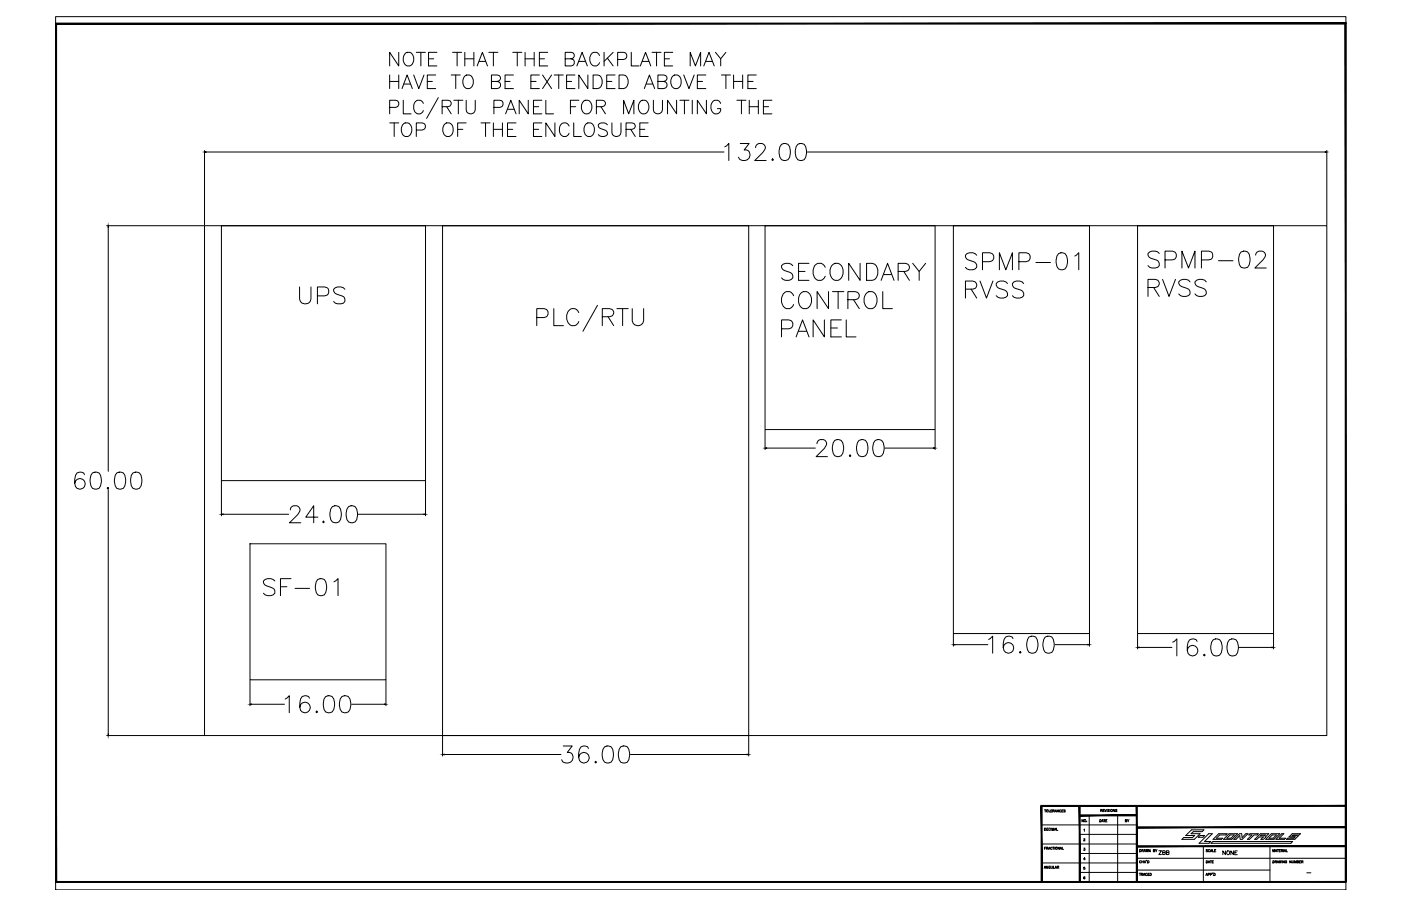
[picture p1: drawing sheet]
<svg xmlns="http://www.w3.org/2000/svg" width="432mm" height="279mm" viewBox="0 0 432 279" stroke-linecap="round" stroke-linejoin="round" font-family="sans-serif">
<defs><g id="words">
<text font-size="12.8" x="164.4" y="103.4">PLC/RTU</text>
<g font-size="9.3">
<text x="222.6" y="50.8">132.00</text>
<text x="91.4" y="94.9">UPS</text>
<text x="250.8" y="142.2">20.00</text>
<text x="22.2" y="152">60.00</text>
<text x="80.4" y="184.9">SF-01</text>
<text x="360.5" y="203.6">16.00</text>
<text x="87.1" y="221.2">16.00</text>
</g>
<g font-size="8.8">
<text x="88.2" y="162.3">24.00</text>
<text x="303.7" y="202.5">16.00</text>
<text x="172.2" y="236.4">36.00</text>
</g>
<text font-size="4.4" x="356.3" y="264.9">ZBB</text>
<g font-size="3.5">
<text x="346.1" y="254.7">BY</text>
<text x="333" y="266.3">4</text>
</g>
<text font-size="3.1" x="333" y="269.2">5</text>
<text font-size="2.6" x="401.8" y="270.2">-</text>
</g></defs>
<!-- layer: 0 -->
<g fill="none" stroke="#000" stroke-width=".31">
<path d="M17.1 5.1h397.7v269.3h-397.7zM122.9 16.1v4.2l-2.8-4.2v4.2M125.1 16.3a1.94 1.94 0 0 1 2.2 .7 1.94 1.94 0 0 1 0 2.3 1.54 1.54 0 0 1-1.8 1 1.54 1.54 0 0 1-1.2-1.6 2.63 2.63 0 0 1 .8-2.4zM128.3 16.1h2.8M129.7 16.1v4.2M132.1 18.1h1.6M134.7 16.1h-2.6v4.2h2.6M139.5 16.1h2.8M140.9 16.1v4.2M143.3 18.1h2.8M143.3 16.1v4.2M146.1 16.1v4.2"/>
<path d="M147.7 18.9h1.9M150.7 16.1h2.8M152.1 16.1v4.2M158 16.1h2.8M159.4 16.1v4.2M161.8 18.1h2.8M161.8 16.1v4.2M164.6 16.1v4.2M166.2 18.1h1.6M168.8 16.1h-2.6v4.2h2.6M174.2 18.1h1.8l.6-.2a1 1 0 0 0 0-1.6l-2.4-.2v4.2h1.8a1.1 1.1 0 0 0 1-1.1 1.1 1.1 0 0 0-1-1.1M178.4 18.9h2"/>
<path d="M184.8 17.1a1.55 1.55 0 0 0-1.8-1 1.55 1.55 0 0 0-1.2 1.6 1.85 1.85 0 0 0 .4 2 1.85 1.85 0 0 0 2 .4l.6-.8M186.2 16.1v4.2M187.2 17.9l1.8 2.4M189 16.1l-2.8 2.8M190.4 18.3h1.8a1.1 1.1 0 0 0 1-1.1 1.1 1.1 0 0 0-1-1.1h-1.8v4.2M194.6 16.1v4.2h2.4M198 18.9h2M201 16.1h2.8M202.4 16.1v4.2M204.8 18.1h1.5M207.3 16.1h-2.5v4.2h2.5M217.6 18.9h1.9"/>
<path d="M220.5 16.1l1.6 2v2.2M223.7 16.1l-1.6 2M120.1 33.1h1.8a1.1 1.1 0 0 0 1-1.1 1.1 1.1 0 0 0-1-1.1h-1.8v4.2M120.1 23.1v4.2M120.1 25.1h2.8M120.1 37.9h2.8M121.5 37.9v4.2M122.9 23.1v4.2M123.9 27.3l1.6-4.2 1.6 4.2M124.1 38.5a1.58 1.58 0 0 1 1.8-.6 1.58 1.58 0 0 1 1 1.6 1.85 1.85 0 0 1-.4 2 1.85 1.85 0 0 1-2 .4 2.61 2.61 0 0 1-.4-3.4zM124.3 30.9v4.2h2.4M124.5 25.9h2"/>
<path d="M127.5 23.1l1.6 4.2 1.6-4.2M130.5 31.9a1.53 1.53 0 0 0-1.8-1 1.53 1.53 0 0 0-1.2 1.6 1.82 1.82 0 0 0 .4 2 1.82 1.82 0 0 0 2 .4l.6-.8M131.7 25.1h1.6M134.3 23.1h-2.6v4.2h2.6M135.1 30.1l-3.6 6.4M136.3 32.9h1.8a1.09 1.09 0 0 0 1-1.2l-.4-.6-.6-.2h-1.8v4.2M137.3 38.1a1.59 1.59 0 0 1 2.4 1.4 1.82 1.82 0 0 1-.4 2 1.82 1.82 0 0 1-2 .4 2.55 2.55 0 0 1 0-3.8zM137.7 32.9l1.4 2.2M139.1 23.1h2.8M139.9 30.9h2.8M140.5 23.1v4.2M141.1 39.9h1.6"/>
<path d="M141.3 30.9v4.2M143.5 23.3a1.94 1.94 0 0 1 2.2 .7 1.94 1.94 0 0 1 0 2.3 1.54 1.54 0 0 1-1.8 1 1.54 1.54 0 0 1-1.2-1.6 2.63 2.63 0 0 1 .8-2.4zM143.7 30.9v3a1.41 1.41 0 0 0 1.4 1.2 1.41 1.41 0 0 0 1.4-1.2v-3M143.7 37.9h-2.6v4.2M147.1 20.3l1.6-4.2 1.5 4.2M148.3 37.9h2.7M149.6 37.9v4.2M151.5 25.1h1.7a1.07 1.07 0 0 0 1.1-1.2l-.5-.6-2.3-.2v4.2h1.7a1.1 1.1 0 0 0 1.1-1.1 1.1 1.1 0 0 0-1.1-1.1M152.1 37.9v4.2M152.1 39.9h2.8M152.2 33.1h1.9a1.1 1.1 0 0 0 1-1.1 1.1 1.1 0 0 0-1-1.1h-1.9v4.2M154.9 37.9v4.2"/>
<path d="M155.7 25.1h1.5M155.8 35.1l1.6-4.2 1.6 4.2M156.4 33.7h2.1M156.4 39.9h1.6M158.2 23.1h-2.5v4.2h2.5M159 37.9h-2.6v4.2h2.6M162.8 30.9v4.2l-2.8-4.2v4.2M163.6 25.1h1.6M164.4 32.9h1.6M164.4 39.9h1.6M166.2 23.1h-2.6v4.2h2.6M167 30.9h-2.6v4.2h2.6"/>
<path d="M167 37.9h-2.6v4.2h2.6M167.2 23.1l2.8 4.2M168.2 30.9v4.2h2.4M170 23.1l-2.8 4.2M170.8 23.1h2.8M171 37.9v4.2l-2.8-4.2v4.2M172.2 23.1v4.2M174.6 25.1h1.6M175.4 38.9a1.53 1.53 0 0 0-1.8-1 1.53 1.53 0 0 0-1.2 1.6 1.82 1.82 0 0 0 .4 2 1.82 1.82 0 0 0 2 .4l.6-.8M175.8 32.9h1.6M176.8 37.9v4.2h2.4M177.2 23.1h-2.6v4.2h2.6"/>
<path d="M177.8 20.3l1.6-4.2 1.6 4.2M178.4 30.9h-2.6v4.2M180 31.1a1.94 1.94 0 0 1 2.2 .7 1.94 1.94 0 0 1 0 2.3 1.54 1.54 0 0 1-1.8 1 1.54 1.54 0 0 1-1.2-1.6 2.63 2.63 0 0 1 .8-2.4zM180.4 38.5a1.55 1.55 0 0 1 1.7-.6 1.55 1.55 0 0 1 1.1 1.6 1.82 1.82 0 0 1-.4 2 1.82 1.82 0 0 1-2 .4 2.61 2.61 0 0 1-.4-3.4zM181.2 23.1v4.2l-2.8-4.2v4.2M182.8 23.1h1.4a2.23 2.23 0 0 1 1.5 2.1 2.23 2.23 0 0 1-1.5 2.1h-1.4zM183.8 32.9h1.8a1.08 1.08 0 0 0 1-1.2l-.4-.6-.6-.2h-1.8v4.2M185.2 32.9l1.4 2.2M187 25.1h1.6M187.2 38.5a1.86 1.86 0 0 0-2.8 0 .98 .98 0 0 0 .8 1.2l1.2 .4a1.13 1.13 0 0 1 .8 1.4 1.86 1.86 0 0 1-2.8 0M188.6 37.9v3a1.41 1.41 0 0 0 1.4 1.2 1.41 1.41 0 0 0 1.4-1.2v-3M189.6 23.1h-2.6v4.2h2.6"/>
<path d="M190.8 23.1h1.4a2.23 2.23 0 0 1 1.5 2.1 2.23 2.23 0 0 1-1.5 2.1h-1.4zM192.2 35.1v-4.2l1.6 4.2 1.6-4.2v4.2M193 39.9h1.8a1.07 1.07 0 0 0 1-1.2l-.4-.6-.6-.2h-1.8v4.2M194.4 39.9l1.4 2.2M197.2 39.9h1.6M197.4 20.3l1.6-4.2 1.6 4.2M197.6 31.1a1.94 1.94 0 0 1 2.2 .7 1.94 1.94 0 0 1 0 2.3 1.54 1.54 0 0 1-1.8 1 1.54 1.54 0 0 1-1.2-1.6 2.63 2.63 0 0 1 .8-2.4zM198.6 27.3l1.6-4.2 1.6 4.2M199.2 25.9h2M199.8 37.9h-2.6v4.2h2.6M201.4 30.9v3a1.41 1.41 0 0 0 1.4 1.2 1.41 1.41 0 0 0 1.4-1.2v-3M202.8 25.1h1.8a1.07 1.07 0 0 0 1-1.2l-.5-.6-2.3-.2v4.2h1.8a1.1 1.1 0 0 0 1-1.1 1.1 1.1 0 0 0-1-1.1"/>
<path d="M207.6 23.3a1.59 1.59 0 0 1 2.3 1.4 1.82 1.82 0 0 1-.3 2 1.82 1.82 0 0 1-2 .4 2.55 2.55 0 0 1 0-3.8zM208.5 30.9v4.2l-2.8-4.2v4.2M209.6 30.9h2.7M210.7 23.1l1.6 4.2 1.7-4.2M210.9 30.9v4.2M212.7 20.3v-4.2l1.6 4.2 1.6-4.2v4.2M213.4 30.9v4.2M214.9 25.1h1.6M216.9 20.3l1.6-4.2 1.6 4.2M217.6 23.1h-2.7v4.2h2.7M217.7 30.9v4.2l-2.8-4.2v4.2M222.1 31.9a1.55 1.55 0 0 0-1.7-1 1.55 1.55 0 0 0-1.3 1.6 1.85 1.85 0 0 0 .4 2 1.85 1.85 0 0 0 2 .4l.6-.8v-.6h-1"/>
<path d="M222.3 23.1h2.8M223.7 23.1v4.2M226.1 25.1h2.8M226.1 23.1v4.2M227.1 30.9h2.8M228.5 30.9v4.2M228.9 23.1v4.2M230.5 25.1h1.6M230.9 32.9h2.8M230.9 30.9v4.2M233.1 23.1h-2.6v4.2h2.6M233.7 30.9v4.2"/>
<path d="M235.3 32.9h1.6M237.9 30.9h-2.6v4.2h2.6M63 46.4v23M63.5 46.9h159.6M128.3 40.1h1.8a1.1 1.1 0 0 0 1-1.1 1.1 1.1 0 0 0-1-1.1h-1.8v4.2M248.8 46.9h159.7M408.9 46.4v23M32.9 69.6h30M33.4 70.1v75.2M63 69.6h345.9v157.2h-345.9zM68.2 69.6h62.9v78.6h-62.9zM136.4 69.6h94.4v157.2h-94.4z"/>
<path d="M235.8 69.6h52.4v62.9h-52.4zM293.8 69.6h42v125.8h-42zM301 78.7a2.25 2.25 0 0 0-3.4 0 1.37 1.37 0 0 0 .9 1.5l1.6 .5a1.28 1.28 0 0 1 .9 1 1.28 1.28 0 0 1-.5 1.2 2.33 2.33 0 0 1-2.9-.5M326.3 78.2a1.7 1.7 0 0 1 2.5 .8 4.2 4.2 0 0 1-.5 3.9 1.68 1.68 0 0 1-2.5-.7 4.2 4.2 0 0 1 .5-4zM331.3 79l1.2-1.1v5.3M350.6 69.6h41.9v125.8h-41.9zM357.3 78.2a2.33 2.33 0 0 0-3.5 0 1.39 1.39 0 0 0 1 1.5l1.5 .5a1.33 1.33 0 0 1 .5 2.2 2.52 2.52 0 0 1-3-.5M382.5 77.7a1.72 1.72 0 0 1 2.5 .7 4.3 4.3 0 0 1-.5 4 1.78 1.78 0 0 1-2.5-.7 4.2 4.2 0 0 1 .5-4zM387 78.7a1.24 1.24 0 0 1 1-1.3h1a1.25 1.25 0 0 1 .8 2l-3 3.2h3.5M244.3 81.9a2.33 2.33 0 0 0-3.4 0 1.39 1.39 0 0 0 1 1.6l1.5 .5a1.26 1.26 0 0 1 .9 .9 1.26 1.26 0 0 1-.5 1.3 2.33 2.33 0 0 1-2.9-.5M244.6 91.2a1.79 1.79 0 0 0-1.7-1.3 1.79 1.79 0 0 0-1.8 1.3 3 3 0 0 0 1.3 4 1.88 1.88 0 0 0 2.2-1.3M246.1 83.7h2"/>
<path d="M246.6 90.7a1.94 1.94 0 0 1 2.2-.7 1.94 1.94 0 0 1 1.3 1.9 2.43 2.43 0 0 1-2.5 3.3 3 3 0 0 1-1-4.5zM249.3 81.2h-3.2v5.3h3.2M254.1 98.7v5.2l-3.5-5.2v5.2M254.3 82.4a1.92 1.92 0 0 0-2.2-1.2 1.92 1.92 0 0 0-1.5 2 2.4 2.4 0 0 0 2.5 3.3l1-.8 .2-.5M255.4 89.9v5.3l-3.6-5.3v5.3M256.3 81.9a1.96 1.96 0 0 1 2.3-.6 1.96 1.96 0 0 1 1.2 1.9 2.43 2.43 0 0 1-2.5 3.3 3.1 3.1 0 0 1-1-4.6zM256.6 89.9h3.5M258.3 89.9v5.3M259.3 98.7h-3.2v5.2h3.2M260.8 98.7v5.2h3M261.3 92.4h2.3l.7-.2a1.2 1.2 0 0 0 0-2l-.7-.3h-2.3v5.3M263.1 92.4l1.7 2.8"/>
<path d="M265.1 81.2v5.3l-3.5-5.3v5.3M266.8 90.7a1.77 1.77 0 0 1 1.8-.8 1.77 1.77 0 0 1 1.4 1.3 3 3 0 0 1-1.2 4 2.53 2.53 0 0 1-2.4-1.3 2.53 2.53 0 0 1 .2-2.7zM267.1 81.2h1.7a2.85 2.85 0 0 1 1.2 4.5l-.4 .5-.8 .3h-1.7zM271.6 86.5l2-5.3 1.9 5.3M272.1 89.9v5.3h2.9M272.3 84.7h2.5M276.8 83.7h2.3a1.31 1.31 0 0 0 1.2-1.5l-.5-.7-.7-.3h-2.3v5.3M278.6 83.7l1.7 2.8M281.3 81.2l2 2.5v2.8M285.3 81.2l-2 2.5M297.6 89.2h2.2l.7-.2a1.23 1.23 0 0 0 0-2.1l-.7-.2h-2.2v5.2M299.3 89.2l1.7 2.7"/>
<path d="M302 86.7l2 5.2 2-5.2M302.8 80.7h2.3a1.38 1.38 0 0 0 1.2-1.4 1.38 1.38 0 0 0-1.2-1.4h-2.3v5.3M308 83.2v-5.3l2 5.3 2-5.3v5.3M310.5 87.4a2.25 2.25 0 0 0-3.5 0 1.39 1.39 0 0 0 1 1.6l1.5 .4a1.28 1.28 0 0 1 1 1 1.28 1.28 0 0 1-.5 1.3 2.4 2.4 0 0 1-3-.5M314 80.7h2.3a1.38 1.38 0 0 0 1.2-1.4 1.38 1.38 0 0 0-1.2-1.4h-2.3v5.3M315.5 87.4a2.25 2.25 0 0 0-3.5 0 1.39 1.39 0 0 0 1 1.6l1.5 .4a1.28 1.28 0 0 1 1 1 1.28 1.28 0 0 1-.5 1.3 2.4 2.4 0 0 1-3-.5M319.3 81h4.5M353.8 88.7h2.3l.7-.3a1.26 1.26 0 0 0 0-2l-.7-.2h-2.3v5.2M355.6 88.7l1.7 2.7M358.3 86.2l2 5.2 2-5.2M359.1 80.2h2.2a1.36 1.36 0 0 0 1.3-1.4 1.36 1.36 0 0 0-1.3-1.4h-2.2v5.2M364.3 82.6v-5.2l2 5.2 2-5.2v5.2"/>
<path d="M366.8 86.9a2.25 2.25 0 0 0-3.5 0 1.37 1.37 0 0 0 1 1.5l1.5 .5a1.27 1.27 0 0 1 1 1 1.27 1.27 0 0 1-.5 1.3 2.37 2.37 0 0 1-3-.6M370.3 80.2h2.2l.8-.3a1.4 1.4 0 0 0 .5-1.5 1.4 1.4 0 0 0-1.3-1h-2.2v5.2M371.8 86.9a2.25 2.25 0 0 0-3.5 0 1.37 1.37 0 0 0 1 1.5l1.5 .5a1.31 1.31 0 0 1 .5 2.3 2.37 2.37 0 0 1-3-.6M375.5 80.4h4.5M240.9 101.4h2.2a1.38 1.38 0 0 0 1.3-1.4 1.38 1.38 0 0 0-1.3-1.3h-2.2v5.2M245.4 103.9l2-5.2 1.9 5.2M246.1 102.2h2.5M256.1 101.1h2M235.8 132.6v6.1M236.3 138.2h15M272.8 138.2h14.9M288.2 132.6v6.1"/>
<path d="M33.4 151.1v75.3M68.2 148.4v10.7M68.7 158.6h20.3M110.4 158.6h20.3M131.1 148.4v10.7M77 167.7h42v41.9h-42zM293.8 195.6v3.7M294.3 198.8h10.2M325.2 198.8h10.1M335.8 195.6v3.7M350.6 195.6v4.5M351.1 199.7h10.1"/>
<path d="M381.9 199.7h10.1M392.5 195.6v4.5M77 209.8v7.8M77.5 217.2h10.2M108.4 217.2h10.1M119 209.8v7.8M32.9 226.8h30M136.4 227v6.1M136.9 232.7h36M194.3 232.7h36M230.8 227v6.1M321 254.4h29.4"/>
<path d="M321.9 255.4l.4 .1-.1 .6h-.3zM321.9 249.7h.5M322.2 249.7v.7M322.6 255.7h.3M323 255.4h-.4v.7h.4M323.3 249.7v.7h.4M323.7 255.5a.29 .29 0 0 0-.4 0 .29 .29 0 0 0 0 .4 .29 .29 0 0 0 .4 0M323.9 250.1h.2M323.9 255.4v.7M324.2 256.1v-.7l.3 .7 .2-.7v.7M324.3 249.7h-.4v.7h.4M324.5 250.1l.4-.1 .1-.2-.5-.1v.7"/>
<path d="M324.7 250.1l.3 .3M324.9 256.1l.3-.7 .3 .7M325 255.8h.4M325.1 250.4l.3-.7 .2 .7M325.2 250.2h.3M325.6 255.4v.7h.5M326.3 249.7v.7l-.5-.7v.7M327 249.9a.29 .29 0 0 0-.4 0 .29 .29 0 0 0 0 .4 .29 .29 0 0 0 .4-.1M327.2 250.1h.3M327.7 249.7h-.5v.7h.5M328.3 249.8h-.4l.4 .4-.4 .1M332.7 257.3h17.7"/>
<path d="M333.9 252.7v.8l-.4-.8v.8M334 258.8l.1-.2 .3 .2-.4 .5h.4M334.1 255.8l.1-.1v.7M334.9 253.4h.1M335.7 251.5v20.5M339 252.7a.38 .38 0 0 1 .4 .4 .38 .38 0 0 1-.4 .4zM339.2 250l.4-.1v-.2l-.4-.1v.7M339.4 250l.3 .3M339.6 253.5l.2-.8 .3 .8M339.6 253.2h.4M339.9 250h.3M340.1 252.7h.5"/>
<path d="M340.4 249.6h-.5v.7h.5M340.4 252.7v.8M340.4 249.6l.3 .7 .3-.7M340.8 253.1h.3M341.2 249.6v.7M341.2 252.7h-.4v.8h.4M341.8 249.7h-.4l.4 .3v.3l-.4-.1M342.1 249.6v.7M343.6 249.6v.7l-.5-.7v.7M344.3 249.7h-.5l.4 .3v.3l-.4-.1M344.5 251.5v20.5M365.5 257.7l1.7-1.8h3.9l-.6 .6h-2.7l-.7 .6h2.8l-1.8 1.7h-3.8l.5-.5h2.7l.7-.6z"/>
<path d="M369.3 258.2l.6-.5h1.4l-.5 .5zM372.5 257.1h1.1l-2.3 2.4h1.9l-.6 .6h-3zM373.8 259.5h24.6l-.6 .6h-24.5zM375.6 257.1h2.6l-.4 .4h-1.9l-1 1h1.9l-.3 .3h-2.6zM378.1 258.5l1-1h1.3l-1 1zM378.8 257.1h2.6l-1.8 1.7h-2.5zM380.3 258.8l1.8-1.7h.6l.1 1.2 1.2-1.2h.6l-1.7 1.7h-.7l-.1-1.1-1.1 1.1zM385.3 257.1h2.5l-.3 .4h-1l-1.4 1.3h-.6l1.4-1.3h-1zM386.7 258.8l1.8-1.7h2.5l-1.6 1.7h-.8l.8-.7h-1.3l-.7 .7zM388.5 257.7l.2-.2h1.3l-.2 .2zM391.8 257.1h2.6l-1.8 1.7h-2.5zM392.1 257.5h1.3l-1 1h-1.3z"/>
<path d="M393.3 258.8l1.8-1.7h.6l-1.4 1.4h1.9l-.3 .3zM396.5 258.8l.4-.3h1.9l.4-.4h-1.9l1-1h2.5l-.3 .4h-2l-.2 .2h1.9l-1.1 1.1zM321 266.1h29.4M321 260.3h29.4M321.8 267.8l.3-.7 .2 .7M321.9 261.6h.3M321.9 267.6h.3M322.3 261.3h-.4v.6M322.5 261.6l.4-.1 .1-.2h-.5v.6M322.7 261.6l.3 .3M323 267.1v.7l-.5-.7v.7M323.1 261.9l.3-.6 .2 .6"/>
<path d="M323.2 261.7h.4M323.7 267.3a.26 .26 0 0 0-.3-.2 .26 .26 0 0 0-.2 .3l.2 .4 .3-.1-.1-.1M323.9 267.1l.2 .7 .3-.1v-.6M324.3 261.4a.29 .29 0 0 0-.5 0 .29 .29 0 0 0 0 .4 .29 .29 0 0 0 .5 0M324.4 261.3h.5M324.7 261.3v.6M324.7 267.1v.7h.4M325.1 261.3v.6M325.2 267.8l.2-.7 .3 .7M325.2 267.6h.4M325.9 267.4l.4-.1-.4-.2v.7M326.1 267.4l.2 .4"/>
<path d="M326.5 261.3v.6l-.4-.6v.6M326.7 261.9l.3-.6 .2 .6M326.8 261.7h.4M327.4 261.3v.6h.4M332.7 263.2h17.7M332.7 269h17.7M334.1 261.5h.3l-.2 .3a.24 .24 0 0 1 .2 .3 .24 .24 0 0 1-.4 .1v-.1M334.4 270.4h-.1a.32 .32 0 0 0-.3 .3 .32 .32 0 0 0 .3 .3v-.3l-.3 .1M350.4 272h.1M350.4 268.3h41M350.4 264.7h64.5M351.1 269.3h.5"/>
<path d="M351.2 262a.38 .38 0 0 1 .5 .3 .38 .38 0 0 1-.5 .4zM351.4 269.3v.7M351.7 265.6a.29 .29 0 0 0-.4 0 .29 .29 0 0 0 0 .4 .29 .29 0 0 0 .4 0M351.7 269.6h.5v-.2l-.5-.1v.7M351.9 262.3h.4v-.3h-.4v.7M351.9 265.7h.5M351.9 265.4v.7M352 269.6l.2 .4M352.2 262.3l.2 .4M352.3 270l.3-.7 .3 .7M352.4 265.4v.7M352.5 269.8h.3"/>
<path d="M352.5 262.7l.3-.7 .3 .7M352.6 262.4h.4M352.7 265.4v.7M352.8 265.7l.3 .4M353.1 262l.2 .7 .2-.7 .2 .7 .1-.7M353.1 265.4l-.4 .5M353.4 265.3v.2M353.5 269.5a.26 .26 0 0 0-.3-.2 .26 .26 0 0 0-.2 .3l.2 .4 .3-.2M353.7 265.4l.4 .1v.5l-.4 .1zM353.8 269.6h.2M354.2 269.3h-.4v.7h.4M354.4 269.3a.37 .37 0 0 1 .5 .4 .37 .37 0 0 1-.5 .3z"/>
<path d="M354.5 262v.7l-.5-.7v.7M370.9 261v11M371.6 270l.3-.7 .3 .7M371.8 265.4a.37 .37 0 0 1 .4 .2 .37 .37 0 0 1 0 .4l-.4 .1zM371.8 269.8h.3M372.2 262.1h-.5l.5 .5h-.5M372.4 266.1l.2-.7 .3 .7M372.4 269.7l.4-.3-.4-.1v.7M372.4 265.9h.4M372.9 262.1a.3 .3 0 0 0-.4 0 .3 .3 0 0 0 0 .4 .3 .3 0 0 0 .4 0M373 265.4h.4M373 262.7l.3-.7 .2 .7"/>
<path d="M373 269.7l.5-.3-.5-.1v.7M373.1 262.4h.4M373.2 265.4v.7M373.6 265.7h.2M373.7 262v.7h.4M373.8 269.2v.2M374 265.4h-.4v.7h.4M374.1 269.3l.4 .1v.5l-.4 .1zM374.3 262.3h.3M374.7 262h-.4v.7h.4M377.7 262.4v1.2l-.8-1.2v1.2M380.2 262.4v1.2l-.9-1.2v1.2"/>
<path d="M380.6 262.9h.4M381.3 262.4h-.7v1.2h.7M391.4 261v11M392.3 265.4a.37 .37 0 0 1 .4 .2 .37 .37 0 0 1-.1 .5h-.3zM392.3 262.7v-.7l.3 .7 .2-.7v.7M393 265.7h.4v-.2l-.4-.1v.7M393 262.7l.3-.7 .2 .7M393.1 262.4h.3M393.2 265.7l.2 .4M393.6 266.1l.3-.7 .2 .7M393.6 262h.5M393.7 265.9h.3"/>
<path d="M393.8 262v.7M394.3 265.4l.1 .7 .1-.7 .2 .7 .2-.7M394.3 262.3h.2M394.7 262h-.4v.7h.4M394.9 262.3l.5-.2-.5-.1v.7M395.1 265.4v.7M395.1 262.3l.3 .4M395.6 262v.7M395.7 262.7l.3-.7 .3 .7M395.9 265.4v.7l-.5-.7v.7M395.9 262.4h.3M396.5 262v.7h.3"/>
<path d="M396.6 265.6a.29 .29 0 0 0-.4 0 .29 .29 0 0 0 0 .4 .29 .29 0 0 0 .4 0l-.2-.1M398 265.4v.7l-.5-.7v.7M398.3 265.4l.1 .7 .3-.1v-.6M399 266.1v-.7l.2 .7 .3-.7v.7M399.8 265.7l.5-.1-.5-.2v.7h.4l-.1-.4M400.5 265.7h.3M400.9 265.4h-.4v.7h.4M401.2 265.7l.4-.1-.4-.2v.7M401.4 265.7l.2 .4"/>
<circle cx="322.8" cy="250" r=".32"/>
<circle cx="334.4" cy="253.1" r=".33"/>
<circle cx="342.6" cy="249.9" r=".31"/>
<circle cx="325.6" cy="261.6" r=".31"/>
<circle cx="378.5" cy="262.9" r=".54"/>
</g>
<g fill="#000" stroke="#000" stroke-width=".31">
<path d="M63 46.9l.5-.1v.2zM408.5 46.8l.4 .1-.4 .1zM33.4 69.6v.5zM235.8 138.2l.5-.1v.2zM287.7 138.1l.5 .1-.5 .1zM68.2 158.6l.5-.1v.2zM130.7 158.5l.4 .1-.4 .1zM293.8 198.8l.5-.1v.2zM335.3 198.7l.5 .1-.5 .1zM350.6 199.7l.5-.1v.1zM392 199.6l.5 .1h-.5zM77 217.2l.5-.1v.2z"/>
<path d="M118.5 217.1l.5 .1-.5 .1zM33.3 226.4l.1 .4zM136.4 232.7l.5-.1v.2zM230.3 232.6l.5 .1-.5 .1z"/>
<path d="M17.1 7.1h397.8l-397.5 .3zM17.4 7.4h397.2l.3-.3z"/>
<path d="M414.9 7.1v264.9l-.3-264.6zM414.6 7.4v264.6h.3z"/>
<path d="M320.9 248.4h94l-93.7 .3zM321.2 248.7h93.7v-.3z"/>
<path d="M332.7 251.3h17.7l-17.7 .3zM332.7 251.6h17.7v-.3z"/>
<path d="M350.4 255h64.5l-64.5 .3zM350.4 255.3h64.5v-.3z"/>
<path d="M17.1 7.1l.3 264.7-.3 .3zM17.1 7.1l.3 264.7v-264.4z"/>
<path d="M320.9 248.5l.3 23.5h-.3zM320.9 248.5l.3 23.5v-23.5z"/>
<path d="M332.6 248.5l.3 23.5h-.3zM332.6 248.5l.3 23.5v-23.5z"/>
<path d="M350.2 248.5l.3 23.5h-.3zM350.2 248.5l.3 23.5v-23.5z"/>
<path d="M350.4 260.8h64.5l-64.5 .3zM350.4 261.1h64.5v-.3z"/>
<path d="M17.1 272.1l397.6-.3v.3zM17.1 272.1l397.6-.3h-397.3z"/>
</g>
<use href="#words"/>
</svg>
